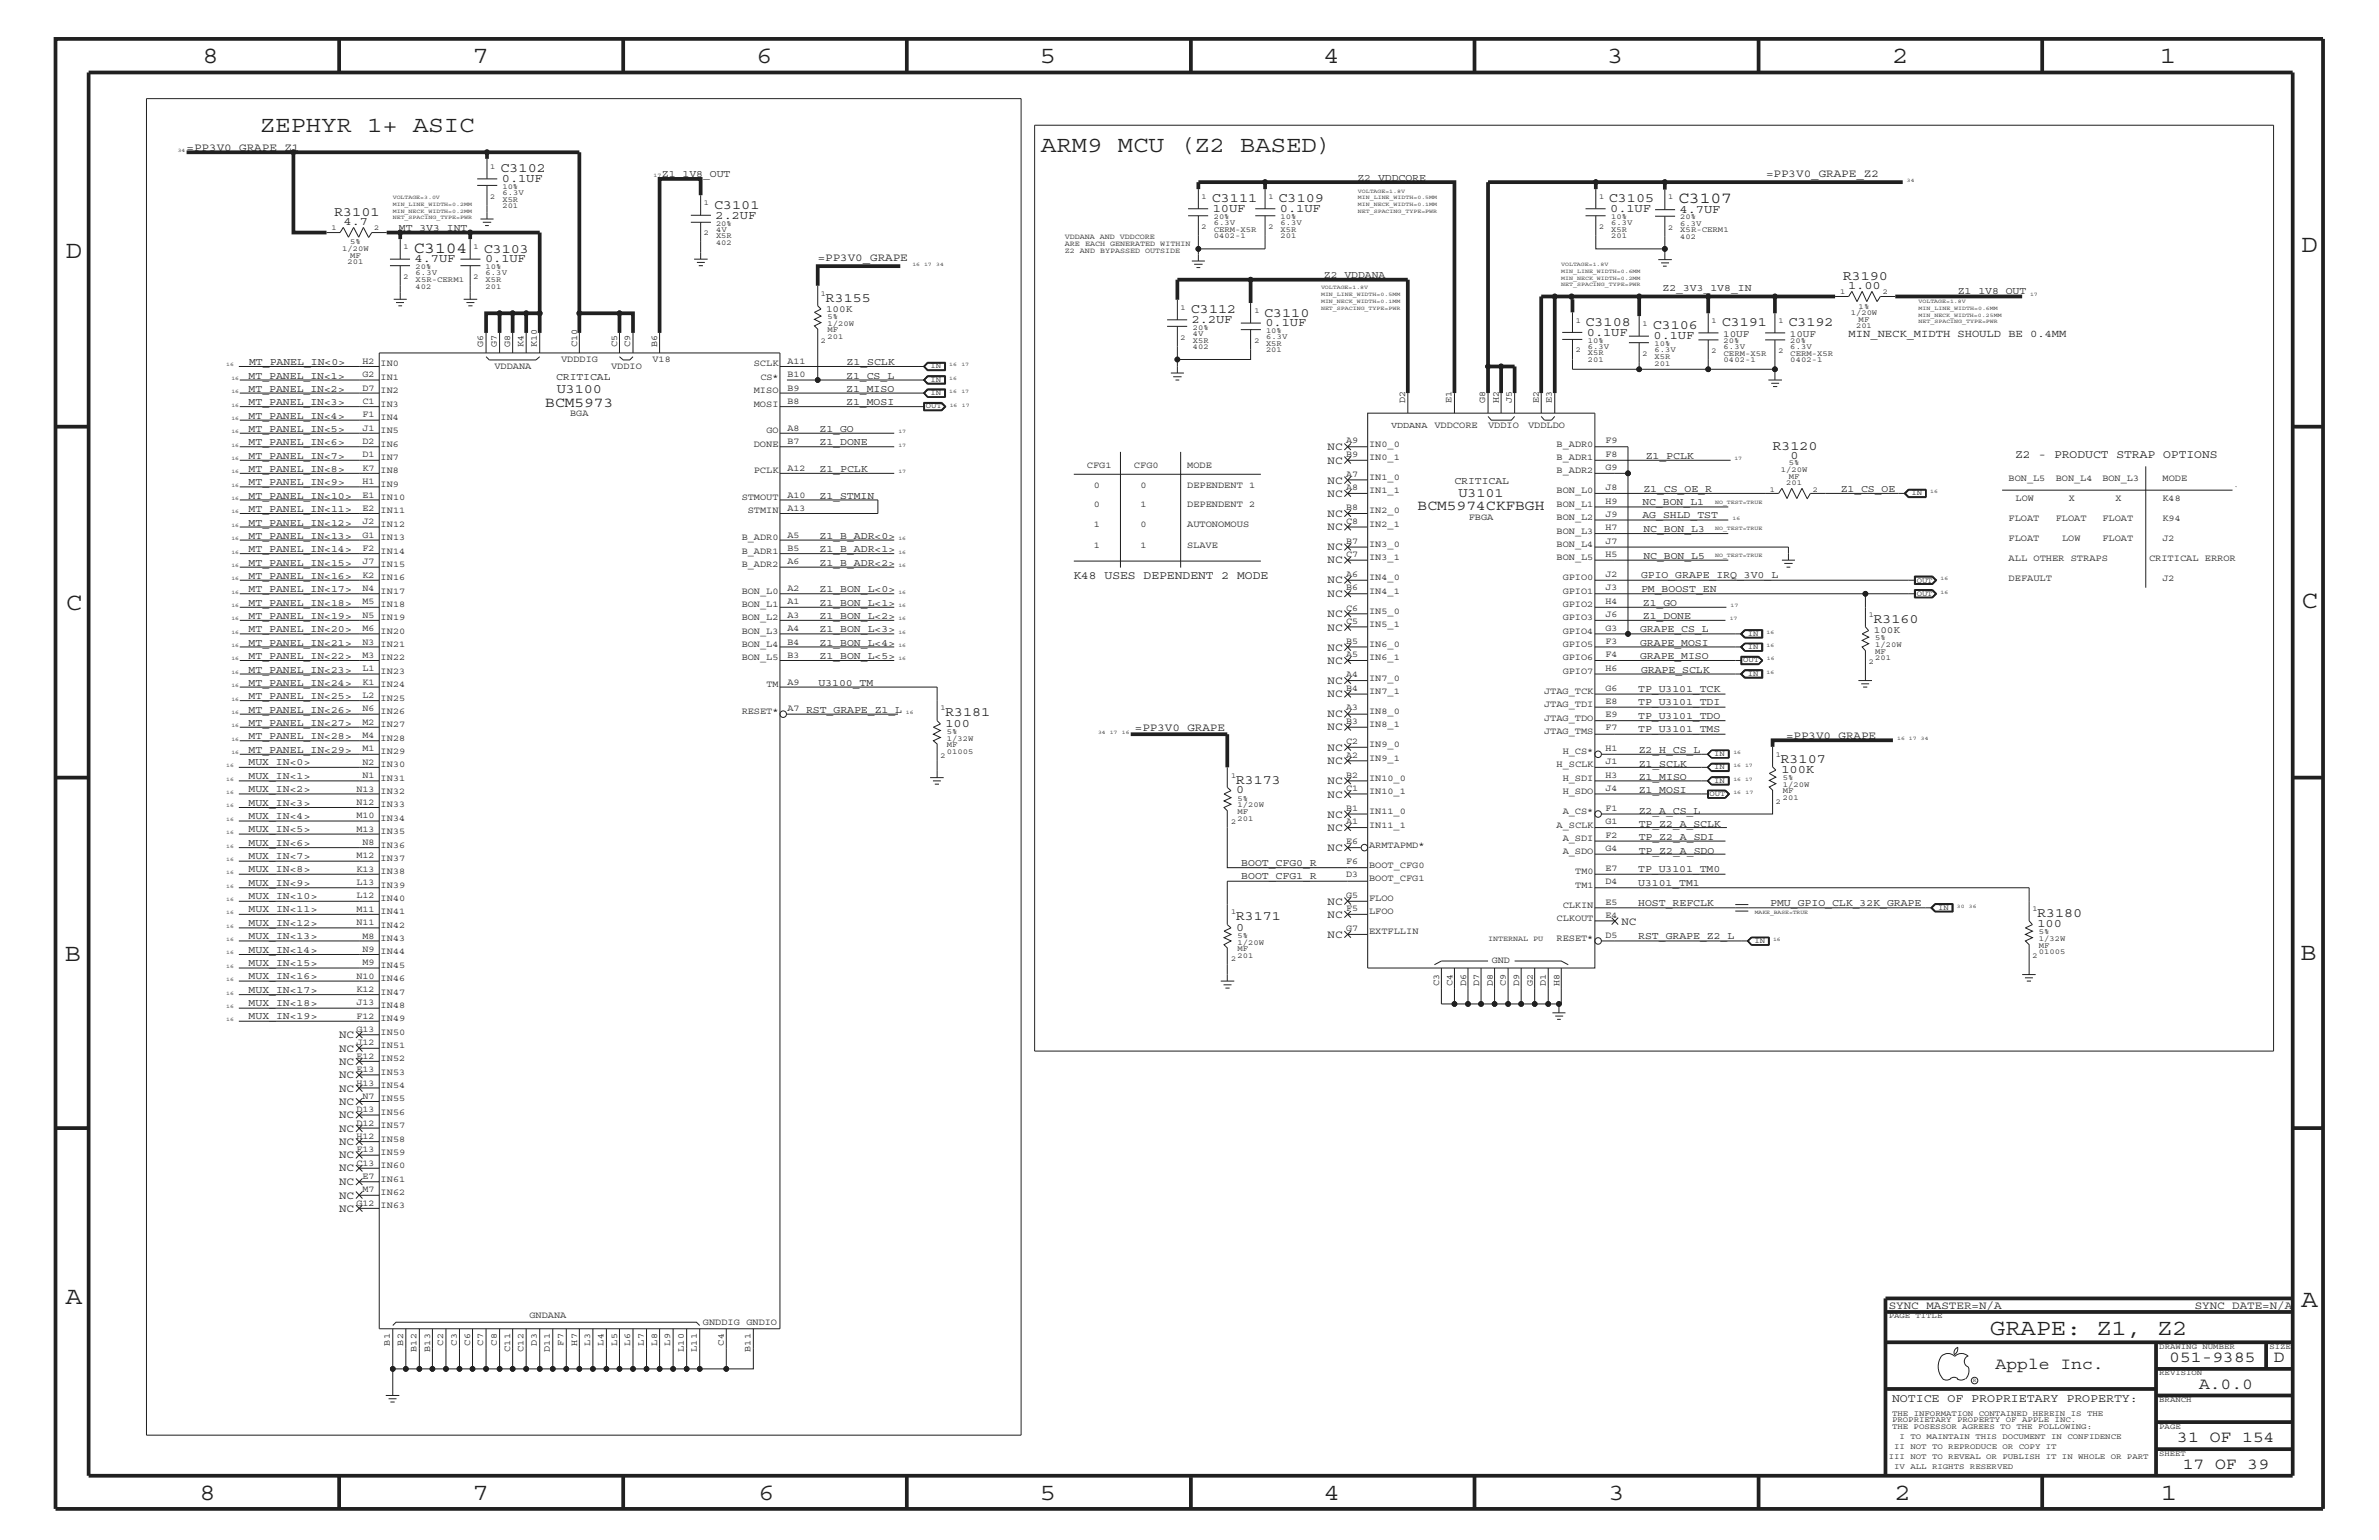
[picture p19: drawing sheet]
<svg xmlns="http://www.w3.org/2000/svg" width="432mm" height="279mm" viewBox="0 0 432 279" stroke-linecap="round" stroke-linejoin="round" font-family="sans-serif">
<defs><g id="words">
<g font-size="4.5" fill="#231f20">
<text x="36.7" y="11.5">8</text>
<text x="85.8" y="11.5">7</text>
<text x="137.3" y="11.5">6</text>
<text x="188.7" y="11.5">5</text>
<text x="240.3" y="11.5">4</text>
<text x="291.7" y="11.5">3</text>
<text x="343.5" y="11.5">2</text>
<text x="392" y="11.5">1</text>
<text x="11.9" y="46.8">D</text>
<text x="417.8" y="45.7">D</text>
<text x="11.9" y="110.6">C</text>
<text x="417.7" y="110.4">C</text>
<text x="11.8" y="174.3">B</text>
<text x="417.6" y="174.2">B</text>
<text x="11.9" y="236.7">A</text>
<text x="417.7" y="237.1">A</text>
<text x="36.2" y="272.1">8</text>
<text x="85.8" y="272.1">7</text>
<text x="137.7" y="272.1">6</text>
<text x="188.7" y="272.1">5</text>
<text x="240.4" y="272.1">4</text>
<text x="292" y="272.1">3</text>
<text x="343.9" y="272.1">2</text>
<text x="392.2" y="272.1">1</text>
</g>
<g font-size="4.1" fill="#231f20">
<text x="47.2" y="24">ZEPHYR 1+ ASIC</text>
<text x="189" y="27.6">ARM9 MCU (Z2 BASED)</text>
<text x="361.2" y="242.3">GRAPE: Z1, Z2</text>
</g>
<g font-size="3" fill="#231f20">
<text x="304.6" y="36.8">C3107</text>
<text x="75.1" y="45.8">C3104</text>
<text x="362.2" y="248.4">Apple Inc.</text>
<text x="393.7" y="247.1">051-9385</text>
<text x="399.2" y="252">A.0.0</text>
<text x="412.7" y="247.1">D</text>
<text x="395.2" y="261.6">31 OF 154</text>
<text x="396.2" y="266.6">17 OF 39</text>
</g>
<g font-size="2.6" fill="#231f20">
<text x="99" y="73.8">BCM5973</text>
<text x="257.3" y="92.6">BCM5974CKFBGH</text>
</g>
<g font-size="2.5" fill="#231f20">
<text x="90.8" y="31.3">C3102</text>
<text x="60.7" y="39.1">R3101</text>
<text x="129.6" y="37.9">C3101</text>
<text x="220" y="36.7">C3111</text>
<text x="232.1" y="36.7">C3109</text>
<text x="292" y="36.7">C3105</text>
<text x="87.8" y="45.8">C3103</text>
<text x="334.5" y="50.7">R3190</text>
<text x="149.9" y="54.7">R3155</text>
<text x="216.2" y="56.8">C3112</text>
<text x="229.4" y="57.4">C3110</text>
<text x="287.8" y="59.1">C3108</text>
<text x="300" y="59.7">C3106</text>
<text x="312.5" y="59.2">C3191</text>
<text x="324.6" y="59.2">C3192</text>
<text x="101" y="71.3">U3100</text>
<text x="321.7" y="81.6">R3120</text>
<text x="264.7" y="90.1">U3101</text>
<text x="340" y="113.1">R3160</text>
<text x="171.5" y="130">R3181</text>
<text x="224.3" y="142.2">R3173</text>
<text x="323.2" y="138.4">R3107</text>
<text x="224.3" y="167">R3171</text>
<text x="369.7" y="166.4">R3180</text>
</g>
<g font-size="2.2" fill="#231f20">
<text x="91.1" y="33">0.1UF</text>
<text x="62.4" y="40.8">4.7</text>
<text x="129.9" y="39.7">2.2UF</text>
<text x="220.1" y="38.6">10UF</text>
<text x="232.3" y="38.6">0.1UF</text>
<text x="292.3" y="38.6">0.1UF</text>
<text x="304.9" y="38.6">4.7UF</text>
<text x="75.3" y="47.6">4.7UF</text>
<text x="88.1" y="47.6">0.1UF</text>
<text x="335.4" y="52.4">1.00</text>
<text x="216.3" y="58.6">2.2UF</text>
<text x="229.7" y="59.2">0.1UF</text>
<text x="288" y="61">0.1UF</text>
<text x="300.1" y="61.6">0.1UF</text>
<text x="325" y="83.3">0</text>
<text x="171.6" y="131.9">100</text>
<text x="224.4" y="144">0</text>
<text x="323.3" y="140.2">100K</text>
<text x="224.4" y="168.9">0</text>
<text x="369.8" y="168.2">100</text>
</g>
<g font-size="2.1" fill="#231f20">
<text x="365.8" y="83.2">Z2 - PRODUCT STRAP OPTIONS</text>
<text x="194.8" y="105">K48 USES DEPENDENT 2 MODE</text>
<text x="343.4" y="254.4">NOTICE OF PROPRIETARY PROPERTY:</text>
</g>
<g font-size="2" fill="#231f20">
<text x="33.9" y="27.4">=PP3V0_GRAPE_Z1</text>
<text x="320.5" y="32.2">=PP3V0_GRAPE_Z2</text>
<text x="148.4" y="47.4">=PP3V0_GRAPE</text>
<text x="241" y="81.6">NC</text>
<text x="241" y="84.1">NC</text>
<text x="241" y="87.7">NC</text>
<text x="241" y="90.1">NC</text>
<text x="241" y="93.8">NC</text>
<text x="241" y="96.2">NC</text>
<text x="241" y="99.9">NC</text>
<text x="241" y="102.2">NC</text>
<text x="241" y="105.9">NC</text>
<text x="241" y="108.3">NC</text>
<text x="241" y="112">NC</text>
<text x="241" y="114.4">NC</text>
<text x="241" y="118.1">NC</text>
<text x="241" y="120.4">NC</text>
<text x="241" y="124.1">NC</text>
<text x="241" y="126.5">NC</text>
<text x="241" y="130.2">NC</text>
<text x="206" y="132.6">=PP3V0_GRAPE</text>
<text x="241" y="132.5">NC</text>
<text x="241" y="136.2">NC</text>
<text x="324.2" y="134.1">=PP3V0_GRAPE</text>
<text x="241" y="138.6">NC</text>
<text x="241" y="142.3">NC</text>
<text x="241" y="144.7">NC</text>
<text x="241" y="148.4">NC</text>
<text x="241" y="150.7">NC</text>
<text x="241" y="154.4">NC</text>
<text x="241" y="164.1">NC</text>
<text x="241" y="166.5">NC</text>
<text x="294.3" y="167.8">NC</text>
<text x="241" y="170.1">NC</text>
<text x="61.6" y="188.3">NC</text>
<text x="61.6" y="190.8">NC</text>
<text x="61.6" y="193.2">NC</text>
<text x="61.6" y="195.6">NC</text>
<text x="61.6" y="198.1">NC</text>
<text x="61.6" y="200.4">NC</text>
<text x="61.6" y="202.9">NC</text>
<text x="61.6" y="205.3">NC</text>
<text x="61.6" y="207.7">NC</text>
<text x="61.6" y="210.2">NC</text>
<text x="61.6" y="212.5">NC</text>
<text x="61.6" y="215">NC</text>
<text x="61.6" y="217.5">NC</text>
<text x="61.6" y="219.8">NC</text>
<text x="342.8" y="237.4">SYNC_MASTER=N/A</text>
<text x="398.4" y="237.4">SYNC_DATE=N/A</text>
</g>
<g font-size="1.9" fill="#231f20">
<text x="120.1" y="32.2">Z1_1V8_OUT</text>
<text x="246.4" y="32.8">Z2_VDDCORE</text>
<text x="72.4" y="41.9">MT_3V3_INT</text>
<text x="240.3" y="50.4">Z2_VDDANA</text>
<text x="301.8" y="52.9">Z2_3V3_1V8_IN</text>
<text x="355.3" y="53.4">Z1_1V8_OUT</text>
<text x="335.5" y="61.1">MIN_NECK_MIDTH SHOULD BE 0.4MM</text>
<text x="45.1" y="68.7">MT_PANEL_IN&lt;1&gt;</text>
<text x="45.1" y="71.1">MT_PANEL_IN&lt;2&gt;</text>
<text x="45.2" y="66.2">MT_PANEL_IN&lt;0&gt;</text>
<text x="100.9" y="69">CRITICAL</text>
<text x="153.6" y="71.1">Z1_MISO</text>
<text x="153.6" y="68.7">Z1_CS_L</text>
<text x="153.7" y="66.2">Z1_SCLK</text>
<text x="45.1" y="76">MT_PANEL_IN&lt;4&gt;</text>
<text x="45.1" y="73.5">MT_PANEL_IN&lt;3&gt;</text>
<text x="153.6" y="73.5">Z1_MOSI</text>
<text x="45.1" y="83.3">MT_PANEL_IN&lt;7&gt;</text>
<text x="45.1" y="78.3">MT_PANEL_IN&lt;5&gt;</text>
<text x="45.1" y="80.8">MT_PANEL_IN&lt;6&gt;</text>
<text x="148.8" y="80.8">Z1_DONE</text>
<text x="148.8" y="78.3">Z1_GO</text>
<text x="298.7" y="83.3">Z1_PCLK</text>
<text x="45.1" y="88.1">MT_PANEL_IN&lt;9&gt;</text>
<text x="45.1" y="85.6">MT_PANEL_IN&lt;8&gt;</text>
<text x="148.8" y="85.6">Z1_PCLK</text>
<text x="264" y="87.7">CRITICAL</text>
<text x="298.3" y="89.3">Z1_CS_OE_R</text>
<text x="334.1" y="89.3">Z1_CS_OE</text>
<text x="45.1" y="90.5">MT_PANEL_IN&lt;10&gt;</text>
<text x="45.1" y="95.4">MT_PANEL_IN&lt;12&gt;</text>
<text x="45.1" y="92.9">MT_PANEL_IN&lt;11&gt;</text>
<text x="148.8" y="90.5">Z1_STMIN</text>
<text x="298.1" y="94">AG_SHLD_TST</text>
<text x="298.1" y="91.6">NC_BON_L1</text>
<text x="45.1" y="100.2">MT_PANEL_IN&lt;14&gt;</text>
<text x="45.1" y="97.7">MT_PANEL_IN&lt;13&gt;</text>
<text x="148.8" y="100.2">Z1_B_ADR&lt;1&gt;</text>
<text x="148.8" y="97.7">Z1_B_ADR&lt;0&gt;</text>
<text x="298.3" y="96.5">NC_BON_L3</text>
<text x="298.3" y="101.4">NC_BON_L5</text>
<text x="45.1" y="107.5">MT_PANEL_IN&lt;17&gt;</text>
<text x="45.1" y="102.6">MT_PANEL_IN&lt;15&gt;</text>
<text x="45.1" y="105">MT_PANEL_IN&lt;16&gt;</text>
<text x="148.8" y="102.6">Z1_B_ADR&lt;2&gt;</text>
<text x="148.8" y="107.5">Z1_BON_L&lt;0&gt;</text>
<text x="297.9" y="104.9">GPIO_GRAPE_IRQ_3V0_L</text>
<text x="297.9" y="107.4">PM_BOOST_EN</text>
<text x="45.1" y="109.9">MT_PANEL_IN&lt;18&gt;</text>
<text x="45.1" y="112.3">MT_PANEL_IN&lt;19&gt;</text>
<text x="148.8" y="112.3">Z1_BON_L&lt;2&gt;</text>
<text x="148.8" y="109.9">Z1_BON_L&lt;1&gt;</text>
<text x="298.2" y="109.9">Z1_GO</text>
<text x="298.2" y="112.3">Z1_DONE</text>
<text x="45.1" y="119.6">MT_PANEL_IN&lt;22&gt;</text>
<text x="45.1" y="117.2">MT_PANEL_IN&lt;21&gt;</text>
<text x="45.1" y="114.8">MT_PANEL_IN&lt;20&gt;</text>
<text x="148.8" y="119.6">Z1_BON_L&lt;5&gt;</text>
<text x="148.8" y="117.2">Z1_BON_L&lt;4&gt;</text>
<text x="148.8" y="114.8">Z1_BON_L&lt;3&gt;</text>
<text x="297.7" y="114.8">GRAPE_CS_L</text>
<text x="297.7" y="117.2">GRAPE_MOSI</text>
<text x="297.7" y="119.6">GRAPE_MISO</text>
<text x="45.1" y="124.4">MT_PANEL_IN&lt;24&gt;</text>
<text x="45.1" y="122">MT_PANEL_IN&lt;23&gt;</text>
<text x="148.6" y="124.4">U3100_TM</text>
<text x="297.3" y="125.5">TP_U3101_TCK</text>
<text x="297.9" y="122">GRAPE_SCLK</text>
<text x="45.1" y="129.3">MT_PANEL_IN&lt;26&gt;</text>
<text x="45.1" y="131.7">MT_PANEL_IN&lt;27&gt;</text>
<text x="45.1" y="126.9">MT_PANEL_IN&lt;25&gt;</text>
<text x="297.3" y="128">TP_U3101_TDI</text>
<text x="297.3" y="130.4">TP_U3101_TDO</text>
<text x="45.1" y="136.6">MT_PANEL_IN&lt;29&gt;</text>
<text x="45.1" y="134.1">MT_PANEL_IN&lt;28&gt;</text>
<text x="297.3" y="132.8">TP_U3101_TMS</text>
<text x="297.4" y="136.7">Z2_H_CS_L</text>
<text x="45.1" y="141.3">MUX_IN&lt;1&gt;</text>
<text x="45.1" y="138.9">MUX_IN&lt;0&gt;</text>
<text x="45.1" y="143.7">MUX_IN&lt;2&gt;</text>
<text x="297.4" y="139.1">Z1_SCLK</text>
<text x="297.4" y="141.5">Z1_MISO</text>
<text x="297.4" y="144">Z1_MOSI</text>
<text x="45.1" y="148.6">MUX_IN&lt;4&gt;</text>
<text x="45.1" y="146.2">MUX_IN&lt;3&gt;</text>
<text x="297.4" y="147.6">Z2_A_CS_L</text>
<text x="45.1" y="155.9">MUX_IN&lt;7&gt;</text>
<text x="45.1" y="153.4">MUX_IN&lt;6&gt;</text>
<text x="45.1" y="151">MUX_IN&lt;5&gt;</text>
<text x="297.4" y="152.4">TP_Z2_A_SDI</text>
<text x="297.4" y="154.9">TP_Z2_A_SDO</text>
<text x="297.4" y="150.1">TP_Z2_A_SCLK</text>
<text x="45.1" y="160.7">MUX_IN&lt;9&gt;</text>
<text x="45.1" y="158.3">MUX_IN&lt;8&gt;</text>
<text x="225.3" y="157.2">BOOT_CFG0_R</text>
<text x="225.3" y="159.5">BOOT_CFG1_R</text>
<text x="297.3" y="160.7">U3101_TM1</text>
<text x="297.3" y="158.3">TP_U3101_TM0</text>
<text x="45.1" y="163.2">MUX_IN&lt;10&gt;</text>
<text x="45.1" y="165.6">MUX_IN&lt;11&gt;</text>
<text x="297.3" y="164.4">HOST_REFCLK</text>
<text x="321.3" y="164.5">PMU_GPIO_CLK_32K_GRAPE</text>
<text x="45.1" y="172.8">MUX_IN&lt;14&gt;</text>
<text x="45.1" y="170.4">MUX_IN&lt;13&gt;</text>
<text x="45.1" y="168">MUX_IN&lt;12&gt;</text>
<text x="297.3" y="170.4">RST_GRAPE_Z2_L</text>
<text x="45.1" y="177.7">MUX_IN&lt;16&gt;</text>
<text x="45.1" y="175.3">MUX_IN&lt;15&gt;</text>
<text x="45.1" y="184.9">MUX_IN&lt;19&gt;</text>
<text x="45.1" y="182.6">MUX_IN&lt;18&gt;</text>
<text x="45.1" y="180.1">MUX_IN&lt;17&gt;</text>
</g>
<g font-size="1.8" fill="#231f20">
<text x="149.9" y="56.6">100K</text>
<text x="312.8" y="61.1">10UF</text>
<text x="324.9" y="61.1">10UF</text>
<text x="340.1" y="114.8">100K</text>
</g>
<g font-size="1.7" fill="#231f20">
<text x="65.8" y="66">H2</text>
<text x="87.7" y="63" transform="rotate(-90 87.7 63)">G6</text>
<text x="90.2" y="63" transform="rotate(-90 90.2 63)">G7</text>
<text x="92.6" y="63" transform="rotate(-90 92.6 63)">G8</text>
<text x="95" y="63" transform="rotate(-90 95 63)">K4</text>
<text x="97.5" y="63" transform="rotate(-90 97.5 63)">K10</text>
<text x="101.9" y="65.7">VDDDIG</text>
<text x="104.7" y="63" transform="rotate(-90 104.7 63)">C10</text>
<text x="112" y="63" transform="rotate(-90 112 63)">C5</text>
<text x="114.4" y="63" transform="rotate(-90 114.4 63)">C9</text>
<text x="118.4" y="65.7">V18</text>
<text x="119.3" y="63" transform="rotate(-90 119.3 63)">B6</text>
<text x="142.9" y="66">A11</text>
<text x="65.8" y="68.4">G2</text>
<text x="65.8" y="70.9">D7</text>
<text x="69.1" y="66.5">IN0</text>
<text x="69.1" y="68.9">IN1</text>
<text x="69.1" y="71.3">IN2</text>
<text x="89.7" y="67">VDDANA</text>
<text x="110.9" y="67">VDDIO</text>
<text x="136.8" y="71.3">MISO</text>
<text x="136.8" y="66.5">SCLK</text>
<text x="138" y="68.9">CS*</text>
<text x="142.9" y="68.4">B10</text>
<text x="142.9" y="70.9">B9</text>
<text x="65.8" y="73.3">C1</text>
<text x="65.8" y="75.7">F1</text>
<text x="69.1" y="73.8">IN3</text>
<text x="69.1" y="76.2">IN4</text>
<text x="103.5" y="75.6">BGA</text>
<text x="136.8" y="73.8">MOSI</text>
<text x="142.9" y="73.3">B8</text>
<text x="255" y="73.2" transform="rotate(-90 255 73.2)">D2</text>
<text x="260.3" y="77.7">VDDCORE</text>
<text x="263.5" y="73.2" transform="rotate(-90 263.5 73.2)">E1</text>
<text x="269.6" y="73.2" transform="rotate(-90 269.6 73.2)">G8</text>
<text x="270.1" y="77.7">VDDIO</text>
<text x="272" y="73.2" transform="rotate(-90 272 73.2)">H2</text>
<text x="274.4" y="73.2" transform="rotate(-90 274.4 73.2)">J5</text>
<text x="277.4" y="77.7">VDDLDO</text>
<text x="279.3" y="73.2" transform="rotate(-90 279.3 73.2)">E2</text>
<text x="281.7" y="73.2" transform="rotate(-90 281.7 73.2)">E3</text>
<text x="65.8" y="78.2">J1</text>
<text x="65.8" y="80.5">D2</text>
<text x="65.8" y="83">D1</text>
<text x="69.1" y="78.6">IN5</text>
<text x="69.1" y="81.1">IN6</text>
<text x="69.1" y="83.5">IN7</text>
<text x="136.8" y="81.1">DONE</text>
<text x="139.1" y="78.6">GO</text>
<text x="142.9" y="80.5">B7</text>
<text x="142.9" y="78.2">A8</text>
<text x="244.3" y="80.5">A9</text>
<text x="244.3" y="82.8">B9</text>
<text x="248.5" y="83.5">IN0_1</text>
<text x="248.5" y="81.1">IN0_0</text>
<text x="282.5" y="83.5">B_ADR1</text>
<text x="282.5" y="81.1">B_ADR0</text>
<text x="291.4" y="80.5">F9</text>
<text x="291.4" y="82.8">F8</text>
<text x="65.8" y="85.4">K7</text>
<text x="65.8" y="87.8">H1</text>
<text x="69.1" y="85.9">IN8</text>
<text x="69.1" y="88.3">IN9</text>
<text x="136.8" y="85.9">PCLK</text>
<text x="142.9" y="85.4">A12</text>
<text x="197.3" y="84.9">CFG1</text>
<text x="198.5" y="88.5">0</text>
<text x="205.8" y="84.9">CFG0</text>
<text x="207" y="88.5">0</text>
<text x="215.5" y="84.9">MODE</text>
<text x="215.5" y="88.5">DEPENDENT 1</text>
<text x="244.3" y="86.5">A7</text>
<text x="244.3" y="88.9">A8</text>
<text x="248.5" y="89.5">IN1_1</text>
<text x="248.5" y="87.1">IN1_0</text>
<text x="282.5" y="89.5">BON_L0</text>
<text x="282.5" y="85.9">B_ADR2</text>
<text x="291.4" y="85.3">G9</text>
<text x="291.4" y="88.9">J8</text>
<text x="364.6" y="87.2">BON_L5</text>
<text x="373.1" y="87.2">BON_L4</text>
<text x="381.6" y="87.2">BON_L3</text>
<text x="392.5" y="87.2">MODE</text>
<text x="65.8" y="90.3">E1</text>
<text x="65.8" y="92.7">E2</text>
<text x="65.8" y="95.1">J2</text>
<text x="69.1" y="90.7">IN10</text>
<text x="69.1" y="93.2">IN11</text>
<text x="69.1" y="95.6">IN12</text>
<text x="134.6" y="90.7">STMOUT</text>
<text x="135.7" y="93.2">STMIN</text>
<text x="142.9" y="92.7">A13</text>
<text x="142.9" y="90.3">A10</text>
<text x="198.5" y="92.1">0</text>
<text x="198.5" y="95.7">1</text>
<text x="207" y="95.7">0</text>
<text x="207" y="92.1">1</text>
<text x="215.5" y="95.7">AUTONOMOUS</text>
<text x="215.5" y="92.1">DEPENDENT 2</text>
<text x="244.3" y="92.6">B8</text>
<text x="244.3" y="95">C8</text>
<text x="248.5" y="95.6">IN2_1</text>
<text x="248.5" y="93.2">IN2_0</text>
<text x="266.6" y="94.3">FBGA</text>
<text x="282.5" y="94.3">BON_L2</text>
<text x="282.5" y="92">BON_L1</text>
<text x="291.4" y="91.4">H9</text>
<text x="291.4" y="93.8">J9</text>
<text x="364.6" y="94.5">FLOAT</text>
<text x="365.8" y="90.9">LOW</text>
<text x="373.1" y="94.5">FLOAT</text>
<text x="375.5" y="90.9">X</text>
<text x="381.6" y="94.5">FLOAT</text>
<text x="384" y="90.9">X</text>
<text x="392.5" y="90.9">K48</text>
<text x="392.5" y="94.5">K94</text>
<text x="65.8" y="97.6">G1</text>
<text x="65.8" y="99.9">F2</text>
<text x="69.1" y="98">IN13</text>
<text x="69.1" y="100.4">IN14</text>
<text x="134.6" y="98">B_ADR0</text>
<text x="134.6" y="100.4">B_ADR1</text>
<text x="142.9" y="97.6">A5</text>
<text x="142.9" y="99.9">B5</text>
<text x="198.5" y="99.3">1</text>
<text x="207" y="99.3">1</text>
<text x="215.5" y="99.3">SLAVE</text>
<text x="244.3" y="98.7">B7</text>
<text x="244.3" y="101">C7</text>
<text x="248.5" y="101.6">IN3_1</text>
<text x="248.5" y="99.3">IN3_0</text>
<text x="282.5" y="101.6">BON_L5</text>
<text x="282.5" y="99.3">BON_L4</text>
<text x="282.5" y="96.8">BON_L3</text>
<text x="291.4" y="96.2">H7</text>
<text x="291.4" y="98.7">J7</text>
<text x="291.4" y="101">H5</text>
<text x="364.6" y="98.2">FLOAT</text>
<text x="364.6" y="101.8">ALL OTHER STRAPS</text>
<text x="374.3" y="98.2">LOW</text>
<text x="381.6" y="98.2">FLOAT</text>
<text x="390.1" y="101.8">CRITICAL ERROR</text>
<text x="392.5" y="98.2">J2</text>
<text x="65.8" y="102.4">J7</text>
<text x="65.8" y="104.8">K2</text>
<text x="65.8" y="107.2">N4</text>
<text x="69.1" y="102.9">IN15</text>
<text x="69.1" y="105.3">IN16</text>
<text x="69.1" y="107.7">IN17</text>
<text x="134.6" y="107.7">BON_L0</text>
<text x="134.6" y="102.9">B_ADR2</text>
<text x="142.9" y="102.4">A6</text>
<text x="142.9" y="107.2">A2</text>
<text x="244.3" y="104.7">A6</text>
<text x="244.3" y="107.1">B6</text>
<text x="248.5" y="107.7">IN4_1</text>
<text x="248.5" y="105.3">IN4_0</text>
<text x="283.6" y="107.7">GPIO1</text>
<text x="283.6" y="105.3">GPIO0</text>
<text x="291.4" y="104.7">J2</text>
<text x="291.4" y="107.1">J3</text>
<text x="364.6" y="105.4">DEFAULT</text>
<text x="392.5" y="105.4">J2</text>
<text x="65.8" y="109.7">M5</text>
<text x="65.8" y="112">N5</text>
<text x="69.1" y="110.2">IN18</text>
<text x="69.1" y="112.6">IN19</text>
<text x="134.6" y="110.2">BON_L1</text>
<text x="134.6" y="112.6">BON_L2</text>
<text x="142.9" y="109.7">A1</text>
<text x="142.9" y="112">A3</text>
<text x="244.3" y="110.8">C6</text>
<text x="244.3" y="113.1">C5</text>
<text x="248.5" y="113.7">IN5_1</text>
<text x="248.5" y="111.4">IN5_0</text>
<text x="283.6" y="110.2">GPIO2</text>
<text x="283.6" y="112.6">GPIO3</text>
<text x="291.4" y="109.5">H4</text>
<text x="291.4" y="112">J6</text>
<text x="65.8" y="114.5">M6</text>
<text x="65.8" y="117">N3</text>
<text x="65.8" y="119.3">M3</text>
<text x="69.1" y="115">IN20</text>
<text x="69.1" y="117.4">IN21</text>
<text x="69.1" y="119.8">IN22</text>
<text x="134.6" y="115">BON_L3</text>
<text x="134.6" y="117.4">BON_L4</text>
<text x="134.6" y="119.8">BON_L5</text>
<text x="142.9" y="114.5">A4</text>
<text x="142.9" y="117">B4</text>
<text x="142.9" y="119.3">B3</text>
<text x="244.3" y="116.8">B5</text>
<text x="244.3" y="119.2">A5</text>
<text x="248.5" y="119.8">IN6_1</text>
<text x="248.5" y="117.4">IN6_0</text>
<text x="283.6" y="119.8">GPIO6</text>
<text x="283.6" y="117.4">GPIO5</text>
<text x="283.6" y="115">GPIO4</text>
<text x="291.4" y="114.4">G3</text>
<text x="291.4" y="116.8">F3</text>
<text x="291.4" y="119.2">F4</text>
<text x="65.8" y="121.8">L1</text>
<text x="65.8" y="124.2">K1</text>
<text x="69.1" y="122.3">IN23</text>
<text x="69.1" y="124.7">IN24</text>
<text x="139.1" y="124.7">TM</text>
<text x="142.9" y="124.2">A9</text>
<text x="244.3" y="122.9">A4</text>
<text x="244.3" y="125.3">B4</text>
<text x="248.5" y="125.9">IN7_1</text>
<text x="248.5" y="123.5">IN7_0</text>
<text x="280.2" y="125.9">JTAG_TCK</text>
<text x="283.6" y="122.3">GPIO7</text>
<text x="291.4" y="121.7">H6</text>
<text x="291.4" y="125.3">G6</text>
<text x="65.8" y="126.6">L2</text>
<text x="65.8" y="129.1">N6</text>
<text x="65.8" y="131.5">M2</text>
<text x="69.1" y="127.1">IN25</text>
<text x="69.1" y="131.9">IN27</text>
<text x="69.1" y="129.6">IN26</text>
<text x="134.6" y="129.6">RESET*</text>
<text x="142.9" y="129.1">A7 RST_GRAPE_Z1_L</text>
<text x="244.3" y="128.9">A3</text>
<text x="244.3" y="131.3">B3</text>
<text x="248.5" y="131.9">IN8_1</text>
<text x="248.5" y="129.6">IN8_0</text>
<text x="280.2" y="130.8">JTAG_TDO</text>
<text x="280.2" y="128.3">JTAG_TDI</text>
<text x="291.4" y="127.7">E8</text>
<text x="291.4" y="130.2">E9</text>
<text x="65.8" y="133.9">M4</text>
<text x="65.8" y="136.3">M1</text>
<text x="69.1" y="134.4">IN28</text>
<text x="69.1" y="136.8">IN29</text>
<text x="244.3" y="135">C2</text>
<text x="244.3" y="137.4">A2</text>
<text x="248.5" y="135.6">IN9_0</text>
<text x="280.2" y="133.2">JTAG_TMS</text>
<text x="283.6" y="136.8">H_CS*</text>
<text x="291.4" y="136.2">H1</text>
<text x="291.4" y="132.5">F7</text>
<text x="64.7" y="143.6">N13</text>
<text x="65.8" y="138.7">N2</text>
<text x="65.8" y="141.2">N1</text>
<text x="69.1" y="139.2">IN30</text>
<text x="69.1" y="141.7">IN31</text>
<text x="244.3" y="141.1">B2</text>
<text x="244.3" y="143.5">C1</text>
<text x="248.5" y="138">IN9_1</text>
<text x="248.5" y="141.7">IN10_0</text>
<text x="282.5" y="139.2">H_SCLK</text>
<text x="283.6" y="141.7">H_SDI</text>
<text x="291.4" y="138.6">J1</text>
<text x="291.4" y="141.1">H3</text>
<text x="291.4" y="143.5">J4</text>
<text x="64.7" y="146">N12</text>
<text x="64.7" y="148.4">M10</text>
<text x="69.1" y="144">IN32</text>
<text x="69.1" y="146.5">IN33</text>
<text x="69.1" y="149">IN34</text>
<text x="244.3" y="147.1">B1</text>
<text x="244.3" y="149.5">A1</text>
<text x="248.5" y="147.7">IN11_0</text>
<text x="248.5" y="144">IN10_1</text>
<text x="283.6" y="144">H_SDO</text>
<text x="283.6" y="147.7">A_CS*</text>
<text x="291.4" y="147.1">F1</text>
<text x="291.4" y="149.5">G1</text>
<text x="64.7" y="150.9">M13</text>
<text x="64.7" y="155.7">M12</text>
<text x="65.8" y="153.3">N8</text>
<text x="69.1" y="151.3">IN35</text>
<text x="69.1" y="153.8">IN36</text>
<text x="244.3" y="153.2">E6</text>
<text x="248.5" y="150.1">IN11_1</text>
<text x="248.5" y="153.8">ARMTAPMD*</text>
<text x="282.5" y="150.1">A_SCLK</text>
<text x="283.6" y="152.6">A_SDI</text>
<text x="283.6" y="155">A_SDO</text>
<text x="291.4" y="152">F2</text>
<text x="291.4" y="154.4">G4</text>
<text x="64.7" y="158.2">K13</text>
<text x="64.7" y="160.6">L13</text>
<text x="69.1" y="156.2">IN37</text>
<text x="69.1" y="158.6">IN38</text>
<text x="69.1" y="161.1">IN39</text>
<text x="244.3" y="156.8">F6</text>
<text x="244.3" y="159.2">D3</text>
<text x="248.5" y="159.9">BOOT_CFG1</text>
<text x="248.5" y="157.4">BOOT_CFG0</text>
<text x="285.9" y="158.6">TM0</text>
<text x="285.9" y="161.1">TM1</text>
<text x="291.4" y="158">E7</text>
<text x="291.4" y="160.5">D4</text>
<text x="64.7" y="163">L12</text>
<text x="64.7" y="165.4">M11</text>
<text x="64.7" y="167.8">N11</text>
<text x="69.1" y="163.5">IN40</text>
<text x="69.1" y="165.9">IN41</text>
<text x="244.3" y="162.8">G5</text>
<text x="244.3" y="165.3">F5</text>
<text x="248.5" y="165.9">LFOO</text>
<text x="248.5" y="163.5">FLOO</text>
<text x="282.5" y="167.1">CLKOUT</text>
<text x="283.6" y="164.7">CLKIN</text>
<text x="291.4" y="164.1">E5</text>
<text x="291.4" y="166.5">E4</text>
<text x="65.8" y="170.3">M8</text>
<text x="65.8" y="172.7">N9</text>
<text x="69.1" y="168.3">IN42</text>
<text x="69.1" y="170.7">IN43</text>
<text x="69.1" y="173.2">IN44</text>
<text x="244.3" y="168.9">G7</text>
<text x="248.5" y="169.5">EXTFLLIN</text>
<text x="282.5" y="170.7">RESET*</text>
<text x="291.4" y="170.1">D5</text>
<text x="64.7" y="177.6">N10</text>
<text x="64.7" y="179.9">K12</text>
<text x="65.8" y="175.1">M9</text>
<text x="69.1" y="175.6">IN45</text>
<text x="69.1" y="178">IN46</text>
<text x="261.2" y="178.9" transform="rotate(-90 261.2 178.9)">C3</text>
<text x="263.7" y="178.9" transform="rotate(-90 263.7 178.9)">C4</text>
<text x="266.1" y="178.9" transform="rotate(-90 266.1 178.9)">D6</text>
<text x="268.5" y="178.9" transform="rotate(-90 268.5 178.9)">D7</text>
<text x="270.8" y="174.8">GND</text>
<text x="270.9" y="178.9" transform="rotate(-90 270.9 178.9)">D8</text>
<text x="273.3" y="178.9" transform="rotate(-90 273.3 178.9)">C9</text>
<text x="275.8" y="178.9" transform="rotate(-90 275.8 178.9)">D9</text>
<text x="278.2" y="178.9" transform="rotate(-90 278.2 178.9)">G2</text>
<text x="280.6" y="178.9" transform="rotate(-90 280.6 178.9)">D1</text>
<text x="283" y="178.9" transform="rotate(-90 283 178.9)">H8</text>
<text x="64.7" y="182.4">J13</text>
<text x="64.7" y="184.9">F12</text>
<text x="69.1" y="180.5">IN47</text>
<text x="69.1" y="182.9">IN48</text>
<text x="69.1" y="185.3">IN49</text>
<text x="64.7" y="187.2">G13</text>
<text x="64.7" y="189.7">J12</text>
<text x="69.1" y="190.2">IN51</text>
<text x="69.1" y="187.7">IN50</text>
<text x="64.7" y="192.1">E12</text>
<text x="64.7" y="194.5">E13</text>
<text x="64.7" y="197">H13</text>
<text x="69.1" y="192.6">IN52</text>
<text x="69.1" y="195">IN53</text>
<text x="69.1" y="197.4">IN54</text>
<text x="64.7" y="201.8">D13</text>
<text x="65.8" y="199.3">N7</text>
<text x="69.1" y="199.8">IN55</text>
<text x="69.1" y="202.3">IN56</text>
<text x="64.7" y="204.2">D12</text>
<text x="64.7" y="206.6">H12</text>
<text x="64.7" y="209.1">F13</text>
<text x="69.1" y="204.7">IN57</text>
<text x="69.1" y="207.1">IN58</text>
<text x="69.1" y="209.6">IN59</text>
<text x="64.7" y="211.5">C13</text>
<text x="65.8" y="213.9">E7</text>
<text x="69.1" y="211.9">IN60</text>
<text x="69.1" y="214.4">IN61</text>
<text x="64.7" y="218.7">G12</text>
<text x="65.8" y="216.4">M7</text>
<text x="69.1" y="216.9">IN62</text>
<text x="69.1" y="219.2">IN63</text>
<text x="96.1" y="239.1">GNDANA</text>
<text x="70.8" y="244.1" transform="rotate(-90 70.8 244.1)">B1</text>
<text x="73.2" y="244.1" transform="rotate(-90 73.2 244.1)">B2</text>
<text x="75.6" y="245.2" transform="rotate(-90 75.6 245.2)">B12</text>
<text x="78.1" y="245.2" transform="rotate(-90 78.1 245.2)">B13</text>
<text x="80.4" y="244.1" transform="rotate(-90 80.4 244.1)">C2</text>
<text x="82.9" y="244.1" transform="rotate(-90 82.9 244.1)">C3</text>
<text x="85.3" y="244.1" transform="rotate(-90 85.3 244.1)">C6</text>
<text x="87.7" y="244.1" transform="rotate(-90 87.7 244.1)">C7</text>
<text x="90.2" y="244.1" transform="rotate(-90 90.2 244.1)">C8</text>
<text x="92.6" y="245.2" transform="rotate(-90 92.6 245.2)">C11</text>
<text x="95" y="245.2" transform="rotate(-90 95 245.2)">C12</text>
<text x="97.5" y="244.1" transform="rotate(-90 97.5 244.1)">D3</text>
<text x="99.8" y="245.2" transform="rotate(-90 99.8 245.2)">D11</text>
<text x="102.3" y="244.1" transform="rotate(-90 102.3 244.1)">F7</text>
<text x="104.7" y="244.1" transform="rotate(-90 104.7 244.1)">H7</text>
<text x="107.1" y="244.1" transform="rotate(-90 107.1 244.1)">L3</text>
<text x="109.6" y="244.1" transform="rotate(-90 109.6 244.1)">L4</text>
<text x="112" y="244.1" transform="rotate(-90 112 244.1)">L5</text>
<text x="114.4" y="244.1" transform="rotate(-90 114.4 244.1)">L6</text>
<text x="116.8" y="244.1" transform="rotate(-90 116.8 244.1)">L7</text>
<text x="119.3" y="244.1" transform="rotate(-90 119.3 244.1)">L8</text>
<text x="121.7" y="244.1" transform="rotate(-90 121.7 244.1)">L9</text>
<text x="124.1" y="245.2" transform="rotate(-90 124.1 245.2)">L10</text>
<text x="126.5" y="245.2" transform="rotate(-90 126.5 245.2)">L11</text>
<text x="127.6" y="240.3">GNDDIG</text>
<text x="131.4" y="244.1" transform="rotate(-90 131.4 244.1)">C4</text>
<text x="135.5" y="240.3">GNDIO</text>
<text x="136.2" y="245.2" transform="rotate(-90 136.2 245.2)">B11</text>
</g>
<text font-size="1.6" fill="#231f20" x="252.5" y="77.7">VDDANA</text>
<g font-size="1.4" fill="#231f20">
<text x="89" y="30.7">1</text>
<text x="91.2" y="35.3">6.3V</text>
<text x="91.2" y="34.3">10%</text>
<text x="60.2" y="41.8">1</text>
<text x="67.9" y="41.8">2</text>
<text x="89" y="36.1">2</text>
<text x="91.2" y="36.6">X5R</text>
<text x="91.2" y="37.8">201</text>
<text x="127.8" y="37.3">1</text>
<text x="130" y="40.9">20%</text>
<text x="218.1" y="36.1">1</text>
<text x="218.1" y="41.5">2</text>
<text x="220.3" y="39.7">20%</text>
<text x="220.3" y="40.8">6.3V</text>
<text x="230.2" y="36.1">1</text>
<text x="230.2" y="41.5">2</text>
<text x="232.4" y="39.7">10%</text>
<text x="232.4" y="40.8">6.3V</text>
<text x="290.2" y="36.1">1</text>
<text x="290.2" y="41.5">2</text>
<text x="292.4" y="39.7">10%</text>
<text x="292.4" y="40.8">6.3V</text>
<text x="302.8" y="36.2">1</text>
<text x="302.8" y="41.7">2</text>
<text x="305" y="40.9">6.3V</text>
<text x="305" y="39.8">20%</text>
<text x="62.1" y="45.6">1/20W</text>
<text x="63.1" y="47.9">201</text>
<text x="63.5" y="46.8">MF</text>
<text x="63.5" y="44.3">5%</text>
<text x="73.2" y="45.2">1</text>
<text x="85.9" y="45.2">1</text>
<text x="127.8" y="42.7">2</text>
<text x="130" y="44.4">402</text>
<text x="130" y="42">4V</text>
<text x="130" y="43.2">X5R</text>
<text x="193.3" y="44.6">ARE EACH GENERATED WITHIN</text>
<text x="193.3" y="45.8">Z2 AND BYPASSED OUTSIDE</text>
<text x="193.3" y="43.4">VDDANA AND VDDCORE</text>
<text x="220.3" y="42">CERM-X5R</text>
<text x="220.3" y="43.2">0402-1</text>
<text x="232.4" y="42">X5R</text>
<text x="232.4" y="43.2">201</text>
<text x="292.4" y="42">X5R</text>
<text x="292.4" y="43.2">201</text>
<text x="305" y="42.1">X5R-CERM1</text>
<text x="305" y="43.4">402</text>
<text x="73.2" y="50.7">2</text>
<text x="75.4" y="52.4">402</text>
<text x="75.4" y="49.9">6.3V</text>
<text x="75.4" y="51.2">X5R-CERM1</text>
<text x="75.4" y="48.8">20%</text>
<text x="85.9" y="50.7">2</text>
<text x="88.1" y="51.2">X5R</text>
<text x="88.1" y="52.4">201</text>
<text x="88.1" y="48.8">10%</text>
<text x="88.1" y="49.9">6.3V</text>
<text x="149" y="53.7">1</text>
<text x="334" y="53.4">1</text>
<text x="341.7" y="53.4">2</text>
<text x="150.2" y="57.9">5%</text>
<text x="150.2" y="59.1">1/20W</text>
<text x="214.3" y="56.2">1</text>
<text x="216.5" y="59.8">20%</text>
<text x="227.7" y="56.8">1</text>
<text x="286" y="58.5">1</text>
<text x="298.1" y="59.1">1</text>
<text x="310.6" y="58.6">1</text>
<text x="322.8" y="58.6">1</text>
<text x="335.9" y="57.2">1/20W</text>
<text x="336.9" y="59.5">201</text>
<text x="337.4" y="56">1%</text>
<text x="337.4" y="58.4">MF</text>
<text x="149" y="62.2">2</text>
<text x="150.2" y="60.3">MF</text>
<text x="150.2" y="61.6">201</text>
<text x="214.3" y="61.7">2</text>
<text x="216.5" y="60.9">4V</text>
<text x="216.5" y="62.2">X5R</text>
<text x="216.5" y="63.4">402</text>
<text x="227.7" y="62.3">2</text>
<text x="229.8" y="64">201</text>
<text x="229.8" y="60.4">10%</text>
<text x="229.8" y="62.8">X5R</text>
<text x="229.8" y="61.5">6.3V</text>
<text x="286" y="64">2</text>
<text x="288.2" y="65.6">201</text>
<text x="288.2" y="64.5">X5R</text>
<text x="288.2" y="62.2">10%</text>
<text x="288.2" y="63.3">6.3V</text>
<text x="298.1" y="64.5">2</text>
<text x="300.3" y="62.8">10%</text>
<text x="300.3" y="65.1">X5R</text>
<text x="300.3" y="63.9">6.3V</text>
<text x="310.6" y="64">2</text>
<text x="312.8" y="65.7">0402-1</text>
<text x="312.8" y="63.4">6.3V</text>
<text x="312.8" y="62.3">20%</text>
<text x="312.8" y="64.5">CERM-X5R</text>
<text x="322.8" y="64">2</text>
<text x="325" y="62.3">20%</text>
<text x="325" y="63.4">6.3V</text>
<text x="325" y="64.5">CERM-X5R</text>
<text x="325" y="65.7">0402-1</text>
<text x="168.9" y="71.7">IN</text>
<text x="168.9" y="69.3">IN</text>
<text x="168.9" y="66.8">IN</text>
<text x="300.3" y="66.3">201</text>
<text x="168.1" y="74.1">OUT</text>
<text x="321.2" y="89.2">1</text>
<text x="323.2" y="85.6">1/20W</text>
<text x="324.2" y="88.1">201</text>
<text x="324.7" y="86.9">MF</text>
<text x="324.7" y="84.4">5%</text>
<text x="329" y="89.2">2</text>
<text x="347" y="89.9">IN</text>
<text x="347.9" y="105.7">OUT</text>
<text x="339.2" y="112">1</text>
<text x="347.9" y="108.1">OUT</text>
<text x="317.2" y="115.3">IN</text>
<text x="317.2" y="117.8">IN</text>
<text x="340.4" y="119.8">201</text>
<text x="340.4" y="118.6">MF</text>
<text x="340.4" y="117.4">1/20W</text>
<text x="340.4" y="116.2">5%</text>
<text x="316.4" y="120.2">OUT</text>
<text x="317.2" y="122.6">IN</text>
<text x="339.2" y="120.4">2</text>
<text x="170.7" y="128.9">1</text>
<text x="170.7" y="137.4">2</text>
<text x="171.9" y="136.8">01005</text>
<text x="171.9" y="133.2">5%</text>
<text x="171.9" y="134.4">1/32W</text>
<text x="171.9" y="135.6">MF</text>
<text x="311.1" y="137.2">IN</text>
<text x="322.3" y="137.4">1</text>
<text x="223.4" y="141.1">1</text>
<text x="311.1" y="139.6">IN</text>
<text x="311.1" y="142">IN</text>
<text x="323.6" y="142.8">1/20W</text>
<text x="323.6" y="141.6">5%</text>
<text x="323.6" y="144">MF</text>
<text x="223.4" y="149.5">2</text>
<text x="224.6" y="146.5">1/20W</text>
<text x="224.6" y="145.3">5%</text>
<text x="224.6" y="147.7">MF</text>
<text x="224.6" y="149">201</text>
<text x="310.3" y="144.5">OUT</text>
<text x="322.3" y="145.8">2</text>
<text x="323.6" y="145.2">201</text>
<text x="223.4" y="165.9">1</text>
<text x="351.8" y="165">IN</text>
<text x="368.9" y="165.3">1</text>
<text x="224.6" y="172.6">MF</text>
<text x="224.6" y="171.4">1/20W</text>
<text x="224.6" y="170.1">5%</text>
<text x="224.6" y="173.8">201</text>
<text x="270.1" y="170.7">INTERNAL PU</text>
<text x="318.4" y="171.1">IN</text>
<text x="368.9" y="173.8">2</text>
<text x="370.1" y="169.5">5%</text>
<text x="370.1" y="172">MF</text>
<text x="370.1" y="173.2">01005</text>
<text x="370.1" y="170.7">1/32W</text>
<text x="223.4" y="174.4">2</text>
<text x="342.8" y="239.2">PAGE TITLE</text>
<text x="391.9" y="244.7">DRAWING NUMBER</text>
<text x="411.9" y="244.7">SIZE</text>
<text x="391.9" y="249.5">REVISION</text>
<text x="343.4" y="256.8">THE INFORMATION CONTAINED HEREIN IS THE</text>
<text x="391.9" y="254.4">BRANCH</text>
<text x="343.4" y="258">PROPRIETARY PROPERTY OF APPLE INC.</text>
<text x="343.4" y="259.3">THE POSESSOR AGREES TO THE FOLLOWING:</text>
<text x="343.8" y="262.9">II NOT TO REPRODUCE OR COPY IT</text>
<text x="344.8" y="261.1">I TO MAINTAIN THIS DOCUMENT IN CONFIDENCE</text>
<text x="391.9" y="259.3">PAGE</text>
<text x="342.8" y="264.7">III NOT TO REVEAL OR PUBLISH IT IN WHOLE OR PART</text>
<text x="343.8" y="266.6">IV ALL RIGHTS RESERVED</text>
<text x="391.9" y="264.1">SHEET</text>
</g>
<g font-size="1" fill="#231f20">
<text x="32.3" y="27.6">34</text>
<text x="118.6" y="32.2">17</text>
<text x="246.5" y="35">VOLTAGE=1.8V</text>
<text x="346.1" y="33">34</text>
<text x="71.3" y="39.8">NET_SPACING_TYPE=PWR</text>
<text x="71.3" y="38.6">MIN_NECK_WIDTH=0.2MM</text>
<text x="71.3" y="37.4">MIN_LINE_WIDTH=0.2MM</text>
<text x="71.3" y="36.2">VOLTAGE=3.0V</text>
<text x="246.5" y="36.2">MIN_LINE_WIDTH=0.5MM</text>
<text x="246.5" y="37.4">MIN_NECK_WIDTH=0.1MM</text>
<text x="246.5" y="38.6">NET_SPACING_TYPE=PWR</text>
<text x="165.6" y="48.3">16 17</text>
<text x="169.9" y="48.3">34</text>
<text x="239.8" y="52.5">VOLTAGE=1.8V</text>
<text x="239.8" y="53.8">MIN_LINE_WIDTH=0.5MM</text>
<text x="283.4" y="51.9">NET_SPACING_TYPE=PWR</text>
<text x="283.4" y="50.7">MIN_NECK_WIDTH=0.2MM</text>
<text x="283.4" y="49.6">MIN_LINE_WIDTH=0.6MM</text>
<text x="283.4" y="48.3">VOLTAGE=1.8V</text>
<text x="368.5" y="53.8">17</text>
<text x="239.8" y="55">MIN_NECK_WIDTH=0.1MM</text>
<text x="239.8" y="56.2">NET_SPACING_TYPE=PWR</text>
<text x="348.2" y="55">VOLTAGE=1.8V</text>
<text x="348.2" y="58.6">NET_SPACING_TYPE=PWR</text>
<text x="348.2" y="57.4">MIN_NECK_WIDTH=0.25MM</text>
<text x="348.2" y="56.2">MIN_LINE_WIDTH=0.6MM</text>
<text x="41.1" y="66.5">16</text>
<text x="42" y="68.9">16</text>
<text x="42" y="71.3">16</text>
<text x="172.3" y="71.3">16</text>
<text x="172.3" y="68.9">16</text>
<text x="172.3" y="66.5">16</text>
<text x="174.5" y="71.3">17</text>
<text x="174.5" y="66.5">17</text>
<text x="42" y="76.2">16</text>
<text x="42" y="73.8">16</text>
<text x="172.4" y="73.8">16</text>
<text x="174.6" y="73.8">17</text>
<text x="42" y="83.5">16</text>
<text x="42" y="78.6">16</text>
<text x="42" y="81.1">16</text>
<text x="163.1" y="81.1">17</text>
<text x="163.1" y="78.6">17</text>
<text x="314.8" y="83.5">17</text>
<text x="42" y="88.3">16</text>
<text x="42" y="85.9">16</text>
<text x="163.1" y="85.9">17</text>
<text x="350.4" y="89.5">16</text>
<text x="42" y="90.7">16</text>
<text x="42" y="95.6">16</text>
<text x="42" y="93.2">16</text>
<text x="311.3" y="91.4">NO_TEST=TRUE</text>
<text x="314.5" y="94.3">16</text>
<text x="42" y="100.4">16</text>
<text x="42" y="98">16</text>
<text x="163.1" y="100.4">16</text>
<text x="163.1" y="98">16</text>
<text x="311.3" y="96.2">NO_TEST=TRUE</text>
<text x="311.3" y="101">NO_TEST=TRUE</text>
<text x="42" y="107.7">16</text>
<text x="42" y="102.9">16</text>
<text x="42" y="105.3">16</text>
<text x="163.1" y="102.9">16</text>
<text x="163.1" y="107.7">16</text>
<text x="352.2" y="107.7">16</text>
<text x="352.2" y="105.3">16</text>
<text x="42" y="110.2">16</text>
<text x="42" y="112.6">16</text>
<text x="163.1" y="112.5">16</text>
<text x="163.1" y="110.2">16</text>
<text x="313.9" y="112.6">17</text>
<text x="314.1" y="110.2">17</text>
<text x="42" y="119.8">16</text>
<text x="42" y="117.4">16</text>
<text x="42" y="115">16</text>
<text x="163.1" y="119.8">16</text>
<text x="163.1" y="117.4">16</text>
<text x="163.1" y="115">16</text>
<text x="320.6" y="115">16</text>
<text x="320.6" y="117.4">16</text>
<text x="320.7" y="119.8">16</text>
<text x="42" y="124.7">16</text>
<text x="42" y="122.3">16</text>
<text x="320.6" y="122.3">16</text>
<text x="42" y="129.6">16</text>
<text x="42" y="131.9">16</text>
<text x="42" y="127.1">16</text>
<text x="164.4" y="129.6">16</text>
<text x="42" y="136.8">16</text>
<text x="42" y="134.4">16</text>
<text x="199.3" y="133.2">34 17</text>
<text x="203.6" y="133.2">16</text>
<text x="314.6" y="136.9">16</text>
<text x="344.3" y="134.3">16 17</text>
<text x="348.7" y="134.3">34</text>
<text x="41.1" y="141.7">16</text>
<text x="41.1" y="139.2">16</text>
<text x="314.6" y="139.2">16 17</text>
<text x="314.6" y="141.7">16 17</text>
<text x="41.1" y="149">16</text>
<text x="41.1" y="146.5">16</text>
<text x="41.1" y="144">16</text>
<text x="314.6" y="144">16</text>
<text x="316.8" y="144">17</text>
<text x="41.1" y="153.8">16</text>
<text x="41.1" y="151.3">16</text>
<text x="41.1" y="161.1">16</text>
<text x="41.1" y="158.6">16</text>
<text x="41.1" y="156.2">16</text>
<text x="41.1" y="163.5">16</text>
<text x="41.1" y="165.9">16</text>
<text x="318.5" y="165.9">MAKE_BASE=TRUE</text>
<text x="355.2" y="164.7">30</text>
<text x="357.4" y="164.7">36</text>
<text x="41.1" y="173.2">16</text>
<text x="41.1" y="170.7">16</text>
<text x="41.1" y="168.3">16</text>
<text x="321.8" y="170.7">16</text>
<text x="41.1" y="178">16</text>
<text x="41.1" y="175.6">16</text>
<text x="41.1" y="185.3">16</text>
<text x="41.1" y="182.9">16</text>
<text x="41.1" y="180.5">16</text>
<text x="358.1" y="250.7">R</text>
</g>
</g></defs>
<g fill="none" stroke="#231f20" stroke-width=".18">
<path d="M26.6 17.9h158.7v242.5h-158.7zM86.6 33.6h3.7M86.6 32.5h3.7M87.2 39.7h2.4M88.4 28.8v3.7M88.4 33.6v6.1M125.4 39.1h3.6M127.2 35.4v3.7M187.8 22.7h224.9v168h-224.9zM215.6 39.1h3.7M215.6 37.9h3.7M217.5 34.3v3.6"/>
<path d="M217.5 39.1v8.3M227.8 37.9h3.7M227.8 39.1h3.7M229.6 34.3v3.6M229.6 39.1v6.1h-12.1M287.8 37.9h3.6M287.8 39.1h3.6M289.6 39.1v6.1h12.6v-6M289.6 34.3v3.6M300.4 38h3.6M300.4 39.2h3.6M302.2 34.4v3.6"/>
<path d="M59.3 42.2h2.4l.6-.9 .9 1.7 1-1.7 .9 1.7 .9-1.7 .9 1.7M70.2 42.2h-2.7l-.6 .9M70.8 48.2h3.6M70.8 47h3.6M71.5 54.3h2.3M71.9 54.9h1.4M72.3 55.5h.7M72.6 43.4v3.6M72.6 48.2v6.1M83.6 47h3.6M83.6 48.2h3.6M84.2 54.3h2.4"/>
<path d="M84.7 54.9h1.4M85 55.5h.8M85.3 43.4v3.6M85.3 48.2v6.1M87.6 40.3h1.6M88.1 40.9h.6M125.4 40.3h3.6M126 47h2.4M126.5 47.6h1.4M126.8 48.2h.8M127.2 40.3v6.7M148.4 51.8v3.7l.6 .6-1.2 .6 1.2 .6-1.2 .6 1.2 .6-1.2 .6 .6 .6v9.2h19.4"/>
<path d="M211.8 59.2h3.7M211.8 58h3.7M213.7 59.2v6h13.3v-5.4M213.7 54.4v3.6M216.3 47.4h2.4M216.7 47.9h1.6M217.2 48.5h.6M225.2 58.6h3.7M225.2 59.8h3.7M227 55v3.6M285.4 56.7v3.6M297.5 57.3v3.7"/>
<path d="M301 47.1h2.4M301.5 47.7h1.4M301.8 48.3h.7M302.2 45.2v1.9M310 56.8v3.6M322.2 56.8v3.6M333.1 53.8h2.4l.6-.9 1 1.8 .9-1.8 .8 1.8 1-1.8 .9 1.8 .6-.9h2.7M43.3 66.5h25.5M43.5 73.8h25.3M43.5 71.3h25.3M43.5 68.9h25.3M43.5 78.6h25.3"/>
<path d="M43.5 76.2h25.3M68.8 64h72.8v177.1h-72.8zM88.2 60.4v3.6M88.2 64.7l.6 .6h8.5l.7-.6M90.7 60.4v3.6M93 60.4v3.6M95.5 60.4v3.6M98 60.4v3.6M105.2 60.4v3.6M112.4 64.7l.7 .6h1.2l.6-.6M112.4 60.4v3.6M114.9 60.4v3.6"/>
<path d="M119.7 60.4v3.6M141.6 73.8h26.2M141.6 71.3h26.2M141.6 66.5h26.2M141.6 78.6h20.7M142.8 68.9h5.6M167.6 71.3l.8 .8M167.6 66.5l.8 .7M167.6 73h3.3l.8 .8-.8 .7h-3.3zM167.6 71.3l.8-.7h3.1v1.5M167.7 73.1h3.2l.7 .7-.7 .7h-3.2zM167.8 73.2h3.1l.5 .6-.5 .6h-3.1"/>
<path d="M167.8 66.5l.6-.6h3v1.2h-3zM167.8 73.1v1.4M168.3 70.6h3.3v1.5h-3.3l-.7-.8zM168.3 65.7h3.3v1.6h-3.3l-.7-.8zM168.3 68.2h3.3v1.5h-3.3l-.7-.8zM168.4 70.7l-.7 .6 .7 .7M168.4 65.8l-.7 .7 .7 .7M168.4 70.7l-.6 .6 .6 .7M168.4 65.8h3.1v1.4h-3.1M168.4 70.7h3.1M168.4 72h3.1M168.4 69.5h3.1"/>
<path d="M168.4 68.2l-.8 .7M168.4 65.8l-.8 .7M170.9 73.1l.6 .7-.6 .7M171.4 69.5v-1.1h-3l-.6 .5 .6 .6M171.4 70.7v1.3M171.5 68.3h-3.1l-.7 .6 .7 .6M171.5 68.2v1.4h-3.1l-.8-.7M212.5 67.7h2.4M212.9 68.4h1.6M213.4 68.9h.6M213.7 65.2v2.5M248.2 75h41.3v100.6h-41.3z"/>
<path d="M255.5 71.3v3.7M264 71.3v3.7M270.1 75.6l.6 .6h3.6l.6-.6M270.1 71.3v3.7M272.5 71.3v3.7M274.9 71.3v3.7M279.7 71.3v3.7M282.2 71.3v3.7M282.2 75.6l-.6 .6h-1.3l-.6-.6M283.5 60.3h3.7M283.5 61.6h3.7M285.4 61.6v5.4h24.6"/>
<path d="M295.7 61h3.6M295.7 62.2h3.6M297.5 62.2v4.8M308.3 60.4h3.6M308.3 61.7h3.6M310 61.7v5.3h12.2M320.4 60.4h3.6M320.4 61.7h3.6M321 68.9h2.4M321.5 69.5h1.4M321.8 70.1h.8M322.2 61.7v7.2"/>
<path d="M43.5 98h25.3M43.5 81.1h25.3M43.5 85.9h25.3M43.5 93.2h25.3M43.5 90.7h25.3M43.5 95.6h25.3M43.5 88.3h25.3M43.5 83.5h25.3M141.6 98h20.7M141.6 81.1h20.7M141.6 85.9h20.7M141.6 90.7h17.7v2.5h-17.7"/>
<path d="M194.9 86h34M203.4 82v21M214.3 82v21M244 80.5l1.2 1.1M244 82.8l1.2 1.3M244 86.5l1.2 1.2M244 88.9l1.2 1.2M244 92.6l1.2 1.2M244 95l1.2 1.2M244 98.7l1.2 1.2M244.6 89.5h3.6M244.6 81.1h3.6"/>
<path d="M244.6 93.2h3.6M244.6 95.6h3.6M244.6 83.5h3.6M244.6 99.3h3.6M244.6 87.1h3.6M245.2 80.5l-1.2 1.1M245.2 82.8l-1.2 1.3M245.2 86.5l-1.2 1.2M245.2 88.9l-1.2 1.2M245.2 92.6l-1.2 1.2M245.2 95l-1.2 1.2M245.2 98.7l-1.2 1.2"/>
<path d="M289.5 89.5h33.3l.6-.9 1 1.9 .8-1.9 .9 1.9 1-1.9 .9 1.9M289.5 99.3h35.1v2.3M289.5 81.1h6v33.9M289.5 85.9h6M289.5 83.5h24.6M289.5 92h24.2M289.5 94.3h24.2M289.5 96.8h24.2M345.6 89.5l.8-.7h3.2v1.5h-3.2zM345.9 89.5h-17.3l-.6 1M346.5 88.8l-.7 .7 .7 .7M349.5 88.8v1.4"/>
<path d="M349.5 88.9h-3l-.6 .6 .6 .6h3M349.6 88.8h-3.2l-.7 .7 .7 .7h3.2M363.4 88.9h41.8M389.5 84.6v22M405.9 88.3h-.1M43.5 107.7h25.3M43.5 105.3h25.3M43.5 115h25.3M43.5 117.4h25.3M43.5 119.8h25.3M43.5 102.9h25.3M43.5 110.2h25.3"/>
<path d="M43.5 112.6h25.3M43.5 100.4h25.3M141.6 107.7h20.7M141.6 115h20.7M141.6 117.4h20.7M141.6 119.8h20.7M141.6 102.9h20.7M141.6 110.2h20.7M141.6 112.6h20.7M141.6 100.4h20.7M194.9 101.8h34M244 101l1.2 1.2"/>
<path d="M244 104.7l1.2 1.2M244 107.1l1.2 1.2M244 110.8l1.2 1.2M244 113.1l1.2 1.3M244 116.8l1.2 1.3M244 119.2l1.2 1.2M244.6 107.7h3.6M244.6 105.3h3.6M244.6 117.4h3.6M244.6 119.8h3.6M244.6 101.6h3.6M244.6 113.7h3.6"/>
<path d="M244.6 111.4h3.6M245.2 101l-1.2 1.2M245.2 104.7l-1.2 1.2M245.2 107.1l-1.2 1.2M245.2 110.8l-1.2 1.2M245.2 113.1l-1.2 1.3M245.2 116.8l-1.2 1.3M245.2 119.2l-1.2 1.2M289.5 107.7h49.1v6l.6 .7-1.2 .6 1.2 .6-1.2 .6 1.2 .6-1.2 .6 .6 .7v5.4M289.5 105.3h58.1M289.5 115h26.6M289.5 117.4h26.6"/>
<path d="M289.5 119.8h26.6M289.5 101.6h24.2M289.5 110.2h23.9M289.5 112.6h23.7M316 115l.7-.7h3.2v1.4h-3.2zM316 119.1h3.2l.8 .7-.8 .8h-3.2zM316.1 119.2h3.1l.6 .6-.6 .6h-3.1zM316.7 116.7l-.8 .7 .8 .7M316.7 114.2h3.3v1.6h-3.3l-.8-.8zM316.7 116.7h3.3v1.4h-3.3M316.7 116.7l-.7 .7 .7 .7M316.7 116.8l-.6 .6 .6 .7"/>
<path d="M316.7 116.8h3.1v1.3h-3.1M316.7 114.3l-.6 .7 .6 .7M319.2 119.2l.7 .6-.7 .7M319.2 119.2h-3.1v1.3h3.1M319.2 119.2l.8 .6M319.8 114.3v1.4M319.8 114.4h-3.1l-.6 .6 .6 .6h3.1M319.9 116.7v1.4M320 119.8l-.8 .7M323.4 101.6h2.4M323.8 102.2h1.6M324.3 102.9h.7"/>
<path d="M338.6 107.7h9M347.5 104.5h3.3l.7 .8-.7 .7h-3.3zM347.5 107h3.3l.7 .7-.7 .8h-3.3zM347.6 106v-1.4h3.1l.8 .7-.8 .7M347.6 107.1h3.1l.6 .6-.6 .6h-3.1M347.6 104.7h3.1l.7 .6-.7 .6h-3.1zM347.6 107v1.4M350.7 104.7l.6 .6-.6 .6h-3.1M350.7 107l.7 .7-.7 .7M350.7 107h-3.1v1.4h3.1M350.7 107l.8 .7-.8 .7M43.3 139.2h25.5"/>
<path d="M43.5 122.3h25.3M43.5 136.8h25.3M43.5 124.7h25.3M43.5 129.6h25.3M43.5 134.4h25.3M43.5 131.9h25.3M43.5 127.1h25.3M141.6 124.7h28.5v6.1l.6 .5-1.3 .6 1.3 .6-1.3 .7 1.3 .6-1.3 .6 .7 .6v6.1M142.8 129.6h20.2M222.8 139.2v3.7l.6 .6-1.2 .5 1.2 .7-1.2 .6 1.2 .6-1.2 .6 .6 .6v10.3h25.4M244 122.9l1.2 1.2M244 125.3l1.2 1.2"/>
<path d="M244 128.9l1.2 1.3M244 131.3l1.2 1.2M244 135l1.2 1.2M244 137.4l1.2 1.2M244.6 129.6h3.6M244.6 131.9h3.6M244.6 123.5h3.6M244.6 138h3.6M244.6 135.6h3.6M244.6 125.9h3.6M245.2 122.9l-1.2 1.2M245.2 125.3l-1.2 1.2"/>
<path d="M245.2 128.9l-1.2 1.3M245.2 131.3l-1.2 1.2M245.2 135l-1.2 1.2M245.2 137.4l-1.2 1.2M289.5 122.3h26.6M289.5 139.2h20.5M289.5 125.9h23.7M289.5 128.3h23.7M289.5 133.2h23.7M289.5 130.8h23.7M290.7 136.8h19.3M310 136.8l.6 .7"/>
<path d="M310 136.8l.6 .6M310 139.2l.6-.6h3.1v1.2h-3.1zM310.6 137.4h3.2M310.6 136.1l-.7 .7 .7 .7M310.6 136.2l-.6 .6 .6 .6M310.6 138.5h3.3v1.5h-3.3l-.7-.8zM310.6 136.1h3.3v1.4h-3.3M310.6 138.5h3.2v1.4h-3.2l-.6-.7zM310.6 136.2h3.2M310.6 136.1l-.6 .7M310.6 136.2l-.6 .6M313.7 136.2v1.2"/>
<path d="M313.8 136.1v1.4M316.7 121.5h3.3v1.5h-3.3l-.8-.7zM316.7 121.6h3.1v1.3h-3.1l-.6-.6zM319.8 121.7h-3.1l-.6 .6 .6 .6M319.9 121.5v1.5h-3.2l-.7-.7 .7-.8M321.7 135.5v3.6l.6 .6-1.2 .6 1.2 .7-1.2 .6 1.2 .6-1.2 .6 .6 .6v4.3h-31M337.3 123.5h2.5M337.8 124.1h1.5M338.2 124.7h.7M43.3 141.7h25.5M43.3 144h25.5M43.3 158.6h25.5"/>
<path d="M43.3 156.2h25.5M43.3 153.8h25.5M43.3 151.3h25.5M43.3 149h25.5M43.3 146.5h25.5M168.8 141.1h2.5M169.3 141.7h1.5M169.7 142.3h.7M244 141.1l1.2 1.2M244 143.5l1.2 1.2M244 147.1l1.2 1.3M244 149.5l1.2 1.2"/>
<path d="M244 153.2l1.2 1.2M244.6 141.7h3.6M244.6 144h3.6M244.6 153.8h2.4M244.6 150.1h3.6M244.6 147.7h3.6M245.2 141.1l-1.2 1.2M245.2 143.5l-1.2 1.2M245.2 147.1l-1.2 1.3M245.2 149.5l-1.2 1.2M245.2 153.2l-1.2 1.2M248.2 159.9h-25.4v7.9l.6 .5-1.2 .6 1.2 .6-1.2 .6 1.2 .6-1.2 .7 .6 .6v6"/>
<path d="M289.5 141.7h20.5M289.5 144h20.5M289.5 158.6h23.7M289.5 150.1h23.9M289.5 152.6h23.7M289.5 155h23.7M310 141.7l.6-.7h3.2v1.4h-3.2zM310 141.7l.6-.6h3.1v1.2h-3.1zM310.6 140.9h3.3v1.5h-3.3l-.7-.7zM313.1 143.5l.6 .5-.6 .7M313.1 143.5l.7 .5-.7 .7M313.1 143.5h-3.1v1.2h3.1"/>
<path d="M313.2 143.4l.7 .6-.7 .8M313.2 143.4h-3.2v1.4h3.2M43.3 178h25.5M43.3 170.7h25.5M43.3 175.6h25.5M43.3 173.2h25.5M43.3 168.3h25.5M43.3 165.9h25.5M43.3 163.5h25.5M43.3 161.1h25.5M221.6 178h2.4M222.1 178.7h1.4"/>
<path d="M222.4 179.3h.8M244 162.8l1.2 1.3M244 165.3l1.2 1.2M244 168.9l1.2 1.2M244.6 165.9h3.6M244.6 163.5h3.6M244.6 169.5h3.6M245.2 162.8l-1.2 1.3M245.2 165.3l-1.2 1.2M245.2 168.9l-1.2 1.2M261.6 175.6v6.5h2.4M264 175.6v6.5h2.4"/>
<path d="M266.4 175.6v6.5h2.4v-6.5M270.1 174.4h-8.5l-1.3 .6M271.3 175.6v6.5h2.4M273.7 175.6v6.5h2.4M274.9 174.4h8.5l1.2 .6M278.6 175.6v6.5h-2.5v-6.5M281 175.6v6.5M283.4 175.6v6.5M289.5 161.1h78.8v6l.6 .7-1.3 .5 1.3 .6-1.3 .6 1.3 .6-1.3 .6 .7 .7v5.4M289.5 164.7h61.2M289.5 167.1h3.6M290.7 170.7h26.6"/>
<path d="M292.5 166.5l1.2 1.3M293.7 166.5l-1.2 1.3M315 165.3h2.3M315 164.1h2.3M317.2 170.7l.7 .8M317.8 170h3.3v1.5h-3.3l-.6-.8zM317.9 171.4h3.2M317.9 170l-.7 .7M317.9 170.1l-.6 .6 .6 .7M317.9 170.1h3.2M317.9 170.1l-.7 .6 .7 .7M321 170.1v1.3"/>
<path d="M321.1 170v1.5M350.5 164.7l.7-.7h3.2v1.4h-3.2zM351.2 163.9h3.3v1.6h-3.3l-.8-.8zM351.3 164l-.7 .7 .7 .7M354.3 164v1.4M354.3 164.1h-3l-.6 .6 .6 .6h3M367 176.8h2.5M367.5 177.4h1.5M367.9 178h.7M43.3 185.3h25.5M43.3 182.9h25.5M43.3 180.5h25.5"/>
<path d="M64.6 187.1l1.2 1.2M64.6 189.5l1.2 1.3M64.6 192l1.2 1.2M64.6 194.4l1.2 1.2M64.6 196.8l1.2 1.3M64.6 199.2l1.2 1.2M65.2 199.8h3.6M65.2 197.4h3.6M65.2 195h3.6M65.2 192.6h3.6M65.2 187.7h3.6M65.2 190.2h3.6"/>
<path d="M65.8 187.1l-1.2 1.2M65.8 189.5l-1.2 1.3M65.8 192l-1.2 1.2M65.8 194.4l-1.2 1.2M65.8 196.8l-1.2 1.3M65.8 199.2l-1.2 1.2M268.8 182.1h2.5M278.6 182.1h4.8M281.8 183.8h2.3M282.3 184.3h1.4M282.6 184.9h.7M283 182.1v1.7"/>
<path d="M64.6 201.7l1.2 1.2M64.6 204.1l1.2 1.2M64.6 206.5l1.2 1.2M64.6 208.9l1.2 1.3M64.6 211.4l1.2 1.1M64.6 213.8l1.2 1.2M64.6 216.2l1.2 1.3M64.6 218.6l1.2 1.2M65.2 211.9h3.6M65.2 214.4h3.6M65.2 209.6h3.6M65.2 207.1h3.6"/>
<path d="M65.2 204.7h3.6M65.2 202.3h3.6M65.2 219.2h3.6M65.2 216.9h3.6M65.8 201.7l-1.2 1.2M65.8 204.1l-1.2 1.2M65.8 206.5l-1.2 1.2M65.8 208.9l-1.2 1.3M65.8 211.4l-1.2 1.1M65.8 213.8l-1.2 1.2M65.8 216.2l-1.2 1.3M65.8 218.6l-1.2 1.2"/>
<path d="M70 253.2h2.5M70.5 253.8h1.5M70.9 254.4h.7M71.3 240.5l.6-.6h54.5l.6 .6M71.3 241.1v7.3h2.4v-7.3M71.3 248.4v4.8M76.1 241.1v7.3h-2.4M78.5 241.1v7.3h-2.4M80.9 241.1v7.3h-2.4M80.9 248.4h2.5M83.4 241.1v7.3h2.4v-7.3M88.2 248.4h2.5"/>
<path d="M88.2 241.1v7.3h-2.4M90.7 241.1v7.3h2.3v-7.3M95.5 241.1v7.3h-2.5M98 241.1v7.3h-2.5M100.3 241.1v7.3h-2.3M102.8 241.1v7.3h-2.5M105.2 248.4h2.4M105.2 241.1v7.3h-2.4M107.6 241.1v7.3h2.5v-7.3M112.4 241.1v7.3h-2.3M114.9 241.1v7.3h-2.5M117.3 241.1v7.3h-2.4"/>
<path d="M119.7 241.1v7.3h-2.4M122.2 241.1v7.3h-2.5M124.6 241.1v7.3h-2.4M124.6 248.4h2.4M127 241.1v7.3h4.8v-7.3M136.7 241.1v7.3h-4.9M352.4 246.1a1.72 1.72 0 0 1 2.4 0 1.69 1.69 0 0 1 2.4 0M352.4 246a3.2 3.2 0 0 0 .4 4.3l.8 .1 .4-.2M354 250.2l.7-.3 .7 .3M355.2 250.2l.7 .2 .7-.2M355.3 244.4v.3a1.18 1.18 0 0 1-.6 1.1M355.4 244.4a.99 .99 0 0 0-.6 1.4"/>
<path d="M357.2 246a1.04 1.04 0 0 0-.7 1 1.04 1.04 0 0 0 .7 1M357.3 248l.1 .7a2.11 2.11 0 0 1-.6 1.5"/>
<circle cx="53.3" cy="27.6" r=".42"/>
<circle cx="88.4" cy="27.6" r=".42"/>
<circle cx="229.6" cy="33" r=".42"/>
<circle cx="289.6" cy="33" r=".42"/>
<circle cx="302.2" cy="33" r=".42"/>
<circle cx="72.6" cy="42.2" r=".42"/>
<circle cx="85.3" cy="42.2" r=".42"/>
<circle cx="90.7" cy="56.8" r=".42"/>
<circle cx="93" cy="56.8" r=".42"/>
<circle cx="95.5" cy="56.8" r=".42"/>
<circle cx="98" cy="56.8" r=".42"/>
<circle cx="105.2" cy="56.8" r=".42"/>
<circle cx="112.4" cy="56.8" r=".42"/>
<circle cx="217.5" cy="45.2" r=".42"/>
<circle cx="227" cy="50.7" r=".42"/>
<circle cx="282.2" cy="53.8" r=".42"/>
<circle cx="285.2" cy="53.8" r=".42"/>
<circle cx="297.5" cy="53.8" r=".42"/>
<circle cx="302.2" cy="45.2" r=".42"/>
<circle cx="310" cy="53.8" r=".42"/>
<circle cx="322.2" cy="53.8" r=".42"/>
<circle cx="148.4" cy="68.9" r=".42"/>
<circle cx="213.7" cy="65.2" r=".42"/>
<circle cx="270.1" cy="66.5" r=".42"/>
<circle cx="272.5" cy="66.5" r=".42"/>
<circle cx="297.5" cy="67" r=".42"/>
<circle cx="310" cy="67" r=".42"/>
<circle cx="322.2" cy="67" r=".42"/>
<circle cx="295.5" cy="85.9" r=".42"/>
<circle cx="295.5" cy="115" r=".42"/>
<circle cx="338.6" cy="107.7" r=".42"/>
<circle cx="142.2" cy="129.6" r=".59"/>
<circle cx="290.1" cy="136.8" r=".59"/>
<circle cx="247.6" cy="153.8" r=".59"/>
<circle cx="290.1" cy="147.7" r=".59"/>
<circle cx="290.1" cy="170.7" r=".59"/>
<circle cx="264" cy="182.1" r=".42"/>
<circle cx="266.4" cy="182.1" r=".42"/>
<circle cx="268.8" cy="182.1" r=".42"/>
<circle cx="271.3" cy="182.1" r=".42"/>
<circle cx="273.7" cy="182.1" r=".42"/>
<circle cx="276.1" cy="182.1" r=".42"/>
<circle cx="278.6" cy="182.1" r=".42"/>
<circle cx="281" cy="182.1" r=".42"/>
<circle cx="283" cy="182.1" r=".42"/>
<circle cx="71.3" cy="248.4" r=".42"/>
<circle cx="73.7" cy="248.4" r=".42"/>
<circle cx="76.1" cy="248.4" r=".42"/>
<circle cx="78.5" cy="248.4" r=".42"/>
<circle cx="80.9" cy="248.4" r=".42"/>
<circle cx="83.4" cy="248.4" r=".42"/>
<circle cx="85.8" cy="248.4" r=".42"/>
<circle cx="88.2" cy="248.4" r=".42"/>
<circle cx="90.7" cy="248.4" r=".42"/>
<circle cx="93" cy="248.4" r=".42"/>
<circle cx="95.5" cy="248.4" r=".42"/>
<circle cx="98" cy="248.4" r=".42"/>
<circle cx="100.3" cy="248.4" r=".42"/>
<circle cx="102.8" cy="248.4" r=".42"/>
<circle cx="105.2" cy="248.4" r=".42"/>
<circle cx="107.6" cy="248.4" r=".42"/>
<circle cx="110.1" cy="248.4" r=".42"/>
<circle cx="112.4" cy="248.4" r=".42"/>
<circle cx="114.9" cy="248.4" r=".42"/>
<circle cx="117.3" cy="248.4" r=".42"/>
<circle cx="119.7" cy="248.4" r=".42"/>
<circle cx="122.2" cy="248.4" r=".42"/>
<circle cx="124.6" cy="248.4" r=".42"/>
<circle cx="127" cy="248.4" r=".42"/>
<circle cx="131.8" cy="248.4" r=".42"/>
<circle cx="358.4" cy="250.5" r=".59"/>
</g>
<g fill="none" stroke="#231f20" stroke-width=".68" stroke-linecap="butt">
<path d="M10.1 7.1h411.5v266.7h-411.5zM16.1 13.2h400v254.5h-400zM61.6 7.1v6.1M113.1 7.1v6.1M164.6 7.1v6.1M216.2 7.1v6.1M267.6 7.1v6.1M319.2 7.1v6.1M370.7 7.1v6.1M33.9 27.6h19.4v14.6h6M53.3 27.6h35.1v1.2M88.4 27.6h16.8v32.8"/>
<path d="M127.2 35.4v-2.9h-7.5v27.9M229.6 33h-12.1v1.3M229.6 33v1.3M229.6 33h34.4v38.3M289.6 33v1.3M302.2 33h-32.1v38.3M345.4 33h-43.2v1.4M70.2 42.2h27.8v14.6M72.6 42.2v1.2M85.3 42.2v1.2M90.7 56.8h2.3v3.6M93 56.8h2.5v3.6"/>
<path d="M95.5 56.8h2.5v3.6M105.2 56.8h7.2v3.6M112.4 56.8h2.5v3.6M163.4 48.3h-15v3.5M213.7 54.4v-3.7h41.8v20.6M227 50.7v4.3M282.2 53.8h3v.5h.2v2.4M285.2 53.8h12.3M297.5 53.8h12.5v3M297.5 53.8v3.5M310 53.8h23.1M322.2 53.8v3"/>
<path d="M344 53.8h23M10.1 77.4h6M88.2 60.4v-3.6h2.5v3.6M270.1 66.5h2.4v4.8M272.5 66.5h2.4v4.8M279.7 71.3v-17.5h2.5v17.5M416.1 77.4h5.5M205.2 133.2h17.6v6M343.6 134.3h-21.9v1.2M10.1 141.1h6M416.1 141.1h5.5M10.1 204.7h6"/>
<path d="M416.1 204.7h5.5M342.2 238h73.9M416.1 235.6h-73.9v32.1M342.2 243.5h73.9M342.2 252h49.1M391.3 248.4h24.8M391.3 243.5v24.2M391.3 258h24.8M391.3 253.2h24.8M411.3 243.5v4.9M61.6 267.7v6.1M113.1 267.7v6.1"/>
<path d="M164.6 267.7v6.1M216.2 268v5.8M267.6 267.7v6.1M319.2 267.7v6.1M370.7 267.7v6.1M391.3 262.9h24.8"/>
</g>
<g fill="#231f20" stroke="#231f20" stroke-width=".18">
<circle cx="272.5" cy="66.5" r=".42"/>
<circle cx="112.4" cy="56.8" r=".42"/>
<circle cx="53.3" cy="27.6" r=".42"/>
<circle cx="289.6" cy="33" r=".42"/>
<circle cx="310" cy="67" r=".42"/>
<circle cx="322.2" cy="53.8" r=".42"/>
<circle cx="264" cy="182.1" r=".42"/>
<circle cx="266.4" cy="182.1" r=".42"/>
<circle cx="268.8" cy="182.1" r=".42"/>
<circle cx="271.3" cy="182.1" r=".42"/>
<circle cx="273.7" cy="182.1" r=".42"/>
<circle cx="276.1" cy="182.1" r=".42"/>
<circle cx="278.6" cy="182.1" r=".42"/>
<circle cx="281" cy="182.1" r=".42"/>
<circle cx="283" cy="182.1" r=".42"/>
<circle cx="270.1" cy="66.5" r=".42"/>
<circle cx="282.2" cy="53.8" r=".42"/>
<circle cx="295.5" cy="115" r=".42"/>
<circle cx="295.5" cy="85.9" r=".42"/>
<circle cx="338.6" cy="107.7" r=".42"/>
<circle cx="297.5" cy="67" r=".42"/>
<circle cx="297.5" cy="53.8" r=".42"/>
<circle cx="310" cy="53.8" r=".42"/>
<circle cx="302.2" cy="33" r=".42"/>
<circle cx="71.3" cy="248.4" r=".42"/>
<circle cx="73.7" cy="248.4" r=".42"/>
<circle cx="78.5" cy="248.4" r=".42"/>
<circle cx="80.9" cy="248.4" r=".42"/>
<circle cx="83.4" cy="248.4" r=".42"/>
<circle cx="85.8" cy="248.4" r=".42"/>
<circle cx="90.7" cy="248.4" r=".42"/>
<circle cx="93" cy="248.4" r=".42"/>
<circle cx="95.5" cy="248.4" r=".42"/>
<circle cx="100.3" cy="248.4" r=".42"/>
<circle cx="102.8" cy="248.4" r=".42"/>
<circle cx="105.2" cy="248.4" r=".42"/>
<circle cx="112.4" cy="248.4" r=".42"/>
<circle cx="114.9" cy="248.4" r=".42"/>
<circle cx="127" cy="248.4" r=".42"/>
<circle cx="131.8" cy="248.4" r=".42"/>
<circle cx="105.2" cy="56.8" r=".42"/>
<circle cx="88.4" cy="27.6" r=".42"/>
<circle cx="148.4" cy="68.9" r=".42"/>
<circle cx="285.2" cy="53.8" r=".42"/>
<circle cx="124.6" cy="248.4" r=".42"/>
<circle cx="122.2" cy="248.4" r=".42"/>
<circle cx="119.7" cy="248.4" r=".42"/>
<circle cx="117.3" cy="248.4" r=".42"/>
<circle cx="110.1" cy="248.4" r=".42"/>
<circle cx="107.6" cy="248.4" r=".42"/>
<circle cx="98" cy="248.4" r=".42"/>
<circle cx="88.2" cy="248.4" r=".42"/>
<circle cx="76.1" cy="248.4" r=".42"/>
<circle cx="302.2" cy="45.2" r=".42"/>
<circle cx="322.2" cy="67" r=".42"/>
<circle cx="90.7" cy="56.8" r=".42"/>
<circle cx="98" cy="56.8" r=".42"/>
<circle cx="93" cy="56.8" r=".42"/>
<circle cx="95.5" cy="56.8" r=".42"/>
<circle cx="72.6" cy="42.2" r=".42"/>
<circle cx="229.6" cy="33" r=".42"/>
<circle cx="217.5" cy="45.2" r=".42"/>
<circle cx="227" cy="50.7" r=".42"/>
<circle cx="213.7" cy="65.2" r=".42"/>
<circle cx="85.3" cy="42.2" r=".42"/>
</g>
<use href="#words"/>
</svg>
